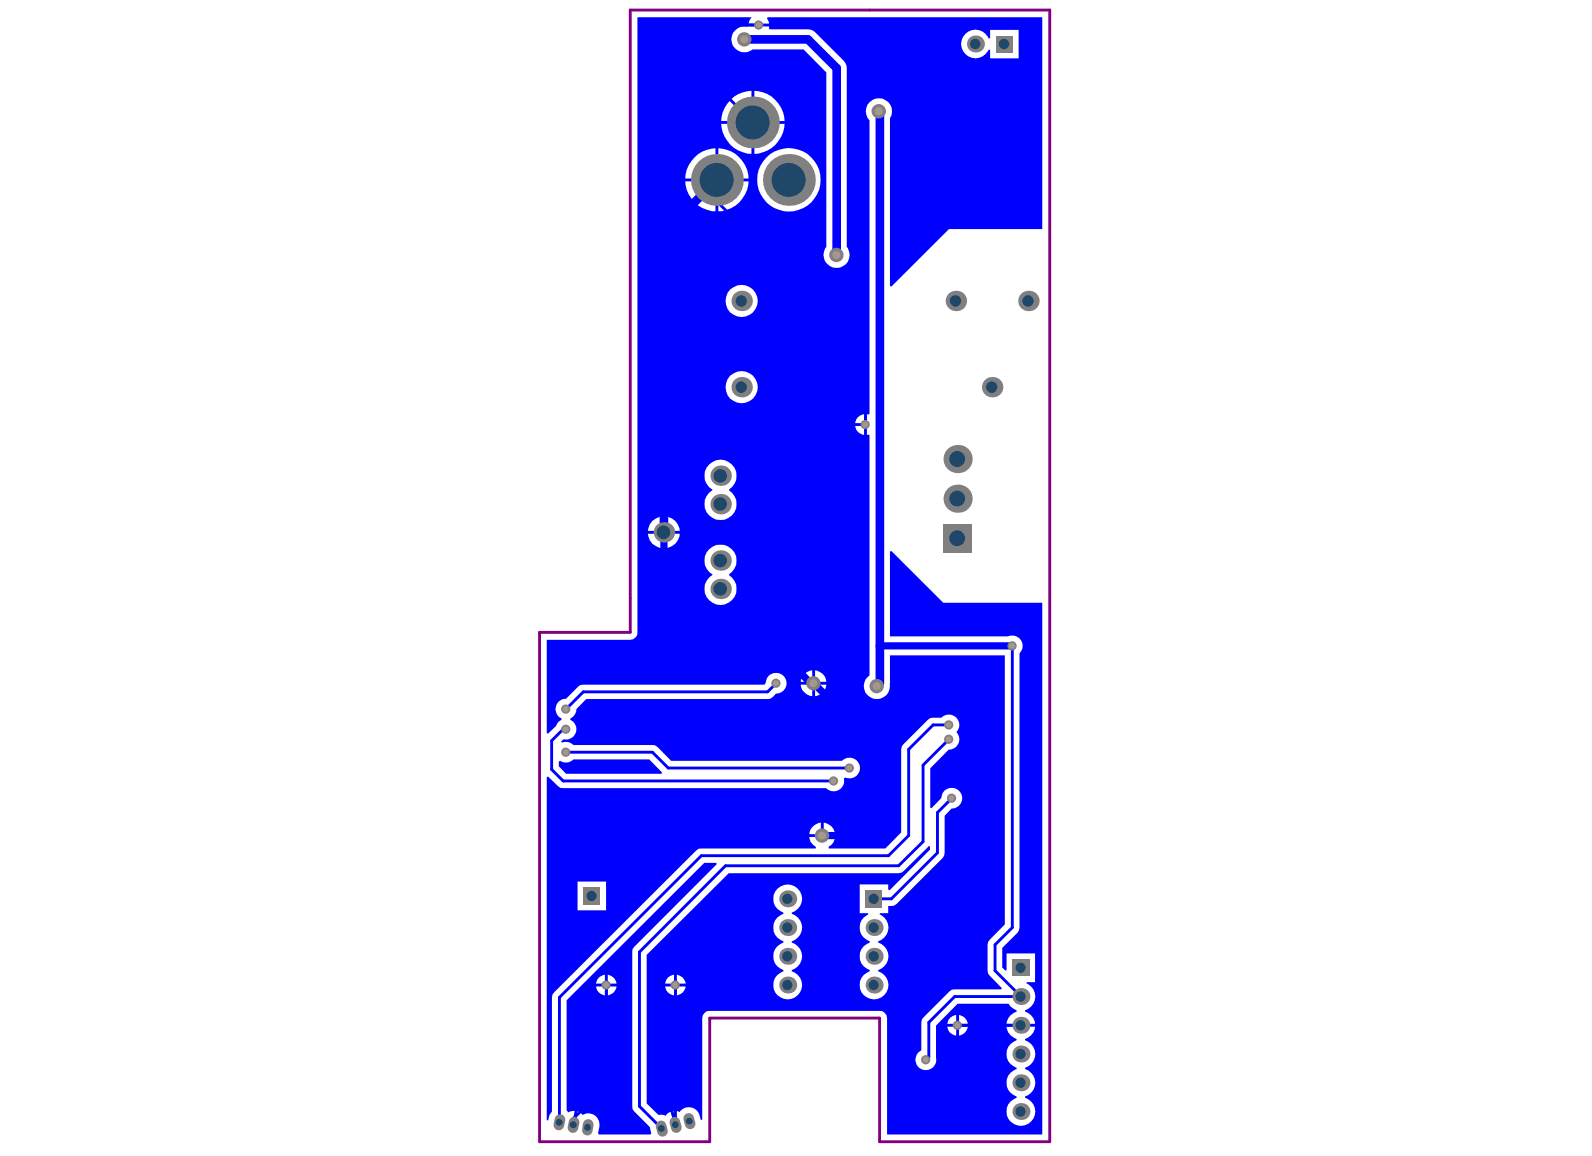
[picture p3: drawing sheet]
<svg xmlns="http://www.w3.org/2000/svg" width="281mm" height="204mm" viewBox="0 0 281 204" stroke-linecap="round" stroke-linejoin="round" font-family="sans-serif">
<path d="M111.2 1.8h74v199.6h-30.1v-21.8h-29.9v21.8h-30v-89.9h16z" fill="none" stroke="#800080" stroke-width=".51"/>
<g fill="#a6968d">
<circle cx="136.9" cy="120.5" r=".51"/>
<circle cx="131.3" cy="6.9" r=".71"/>
<circle cx="147.5" cy="45" r=".71"/>
<circle cx="149.8" cy="135.5" r=".51"/>
<circle cx="147" cy="137.8" r=".51"/>
<circle cx="99.8" cy="132.7" r=".51"/>
<circle cx="99.8" cy="128.6" r=".51"/>
<circle cx="99.8" cy="125.1" r=".51"/>
<circle cx="167.3" cy="130.4" r=".51"/>
<circle cx="167.3" cy="127.9" r=".51"/>
<circle cx="167.8" cy="140.8" r=".51"/>
<circle cx="143.5" cy="120.5" r=".71"/>
<circle cx="106.9" cy="173.8" r=".51"/>
<circle cx="119.1" cy="173.8" r=".51"/>
<circle cx="145" cy="147.4" r=".71"/>
<circle cx="168.9" cy="180.8" r=".51"/>
<circle cx="154.6" cy="121" r=".71"/>
<circle cx="178.5" cy="113.9" r=".51"/>
<circle cx="163.3" cy="186.9" r=".51"/>
<circle cx="155" cy="19.6" r=".71"/>
<circle cx="152.6" cy="74.9" r=".51"/>
<circle cx="133.8" cy="4.4" r=".51"/>
</g>
<g fill="#00f">
<path d="M98.6 134.3l.2-.1a1.77 1.77 0 0 0 2.3-.2h13.4l2.3 2.2-.1 .3h-16.9l-1.2-1.3z"/>
<path d="M99.9 176.4v19.5l.4 .3 1.1-.2-.5 2.3 .5 .1 .4-2.3h.3l.7 .6a1.97 1.97 0 0 1 2.1 0 1.97 1.97 0 0 1 .8 2l-.2 1.2 .1 .2h9.1l.2-.2-.3-1.1-3-3.1v-28.3l14.8-14.9v-.3h-2.2zM105.6 172.4l1.1-.5v1.6h-1.6l.2-.7zM107.2 171.9a1.78 1.78 0 0 1 1.5 1.6h-1.5zM105.1 174h1.6v1.6a1.76 1.76 0 0 1-1.6-1.6zM107.2 174h1.5a1.78 1.78 0 0 1-1.5 1.6z"/>
<path d="M112.4 3v108.5a1.3 1.3 0 0 1-1.2 1.4h-14.8v16.4l.3 .1 1.4-1.4a1.4 1.4 0 0 1 .9-1v-.3l-.1-.1a1.83 1.83 0 0 1-.8-2 1.83 1.83 0 0 1 1.7-1.3l2.2-2.2 .4-.3h.5h31.9l.3-.7a1.83 1.83 0 0 1 2.1-1.4 1.83 1.83 0 0 1 1.5 2 1.83 1.83 0 0 1-1.8 1.6l-1 1h-.5h-32l-1.7 1.8-.1 .4a1.62 1.62 0 0 1-1 1.2v.3l.2 .1a1.82 1.82 0 0 1 .7 2.2 1.82 1.82 0 0 1-2.1 1.1l-.4 .4 .1 .2a1.68 1.68 0 0 1 2 .4l14.4 .1 .5 .3 2.4 2.4h30.1a1.84 1.84 0 0 1 3.2 .9 1.84 1.84 0 0 1-2.5 2l-.3 .2v.5a1.83 1.83 0 0 1-1.1 1.7 1.83 1.83 0 0 1-2-.5h-46.5h-.5l-2.1-2h-.3v60.6h.3l.2-1 .5-.5v-20.2l.1-.5 .3-.4 25.4-25.3h20.7v-.3a1.98 1.98 0 0 1-1.1-1.8h4.5l-.1 .4a2.32 2.32 0 0 1-1 1.4v.3h10l2.8-2.9v-14.6l.1-.5 5-5.1h2a1.83 1.83 0 0 1 2.5 0 1.83 1.83 0 0 1 .1 2.5 1.83 1.83 0 0 1 .4 2 1.83 1.83 0 0 1-1.8 1.1l-3.2 3.3v7l.2 .1 1.7-1.8 .1-.5a1.83 1.83 0 0 1 2.1-1.3 1.83 1.83 0 0 1 1.5 2 1.83 1.83 0 0 1-1.9 1.6l-1.2 1.3v6.5l-.1 .5-.2 .4-8.2 8.2-.4 .3h-1v1.3h-1.5l-.1 .2 .4 .1a2.52 2.52 0 0 1 1.2 2.5 2.52 2.52 0 0 1-1.8 2.1v.2l.6 .3a2.52 2.52 0 0 1 1.2 2.5 2.52 2.52 0 0 1-1.8 2.1v.2l.6 .3a2.54 2.54 0 0 1 .4 3.9 2.54 2.54 0 0 1-3.9-.5 2.54 2.54 0 0 1 1.4-3.7v-.2l-.5-.2a2.53 2.53 0 0 1-1.2-2.5 2.53 2.53 0 0 1 1.7-2.2v-.2l-.5-.2a2.53 2.53 0 0 1-1.3-2.3 2.53 2.53 0 0 1 1.6-2.2l-.1-.2h-1.5v-5.1h5.1v.9l.2 .1 7.1-7.1v-.6l-.2-.1-4.4 4.4-.4 .3-.5 .1h-30l-14.4 14.4v26.2l2 2.1h1l.3 .1 .2-.3 .7-.4 .6 2.4 .5-.2-.6-2.3h.7l.4 .2 .2-.3a1.98 1.98 0 0 1 3.3 .9l.2 .7h.3v-17.9l.1-.5 .7-.7 30.4-.1a1.3 1.3 0 0 1 1.4 1.3v20.5h27.3v-93.8h-17.4l-9.2-9.1-.2 .1v15h20.8a1.84 1.84 0 0 1 2.3 .6 1.84 1.84 0 0 1-.3 2.3v48.4l-.1 .5-.2 .4-2.7 2.7v3.5l.5 .5 .2-.1v-2.9h5.1v5h-1.5v.2a2.52 2.52 0 0 1 1.5 2.5 2.52 2.52 0 0 1-1.8 2.3v.2l.6 .3a2.4 2.4 0 0 1 1.2 1.9h-5.1l.1-.4a2.67 2.67 0 0 1 1.7-1.8v-.2l-1-.6-.4-.6h-9l-3.8 3.9v5.6a1.84 1.84 0 0 1-1.3 2.2 1.84 1.84 0 0 1-2.2-1.1 1.84 1.84 0 0 1 .9-2.3v-5l.1-.5 4.9-4.9 .4-.3 .5-.1h8.2l.1-.2-2.4-2.6-.1-.5v-4.5l.1-.6 .3-.4 2.6-2.6v-47.5h-20.2v4.9a2.33 2.33 0 0 1-1.8 2.7 2.33 2.33 0 0 1-2.7-1.6 2.26 2.26 0 0 1 .9-2.5v-42.3l-.5-.1v-3.6l.5-.1v-51.8l-.4-.4a2.3 2.3 0 0 1 2-3.5 2.3 2.3 0 0 1 2 3.5v29.6l.2 .1 10.2-10.1h16.4v-37.4h-48.4l-.1 .3 .3 .9h-3.6l.2-.7 .4-.5zM129.7 5.3a2.16 2.16 0 0 1 2.1-.6l.2-.2v.2h3.6v.3l.1 .2h7.3l.8 .5 5.3 5.4 .3 .9v31.6a2.29 2.29 0 0 1-.3 3 2.29 2.29 0 0 1-3.1 0 2.29 2.29 0 0 1-.2-3v-30.8l-4.1-4.1h-8.9a2.28 2.28 0 0 1-3.2-.2 2.28 2.28 0 0 1 .1-3.2zM170.3 6a2.52 2.52 0 0 1 4.1 .8l.3-.1v-1.4h5v5h-5v-1.5h-.3a2.53 2.53 0 0 1-3.7 1.1 2.53 2.53 0 0 1-.4-3.9zM128.8 17.6a5.2 5.2 0 0 1 3.8-1.6v5.3h-5.4a5.2 5.2 0 0 1 1.6-3.7zM133.1 16a5.6 5.6 0 0 1 5.3 5.3h-5.3zM127.2 21.9h5.4v5.2a5.5 5.5 0 0 1-5.4-5.2zM133.1 21.9h5.3a5.5 5.5 0 0 1-5.3 5.2zM122.5 27.8a5.2 5.2 0 0 1 3.7-1.6v5.3h-5.3a5.2 5.2 0 0 1 1.6-3.7zM126.7 26.2a5.6 5.6 0 0 1 5.3 5.3h-5.3zM120.9 32h5.3v5.3a5.5 5.5 0 0 1-5.3-5.3zM126.7 32h5.3a5.5 5.5 0 0 1-5.3 5.3zM133.6 31.7a5.6 5.6 0 0 1 11.2 0 5.6 5.6 0 0 1-11.2 0zM128 53.1a2.84 2.84 0 0 1 5.6 0 2.84 2.84 0 0 1-5.6 0zM128 68.3a2.84 2.84 0 0 1 5.6 0 2.84 2.84 0 0 1-5.6 0zM151.3 73.6l1.1-.5v1.5h-1.6l.2-.6zM150.8 75.1h1.6v1.6a1.76 1.76 0 0 1-1.6-1.6zM125.1 81.9a2.83 2.83 0 0 1 4.2 .2 2.83 2.83 0 0 1-.7 4.2v.2a2.83 2.83 0 0 1 .5 4.3 2.83 2.83 0 0 1-4.3-.2 2.83 2.83 0 0 1 .9-4.2 2.78 2.78 0 0 1-.6-4.5zM115.1 91.9l1.2-.7 .6-.1v2.5h-2.6l.3-1.1zM117.4 91.1a2.7 2.7 0 0 1 2.5 2.5h-2.5zM114.3 94.2h2.6v2.5a2.7 2.7 0 0 1-2.6-2.5zM117.4 94.2h2.5a2.7 2.7 0 0 1-2.5 2.5zM125.1 96.9a2.83 2.83 0 0 1 4.2 .2 2.83 2.83 0 0 1-.7 4.1v.3a2.86 2.86 0 0 1 .5 4.3 2.86 2.86 0 0 1-4.3-.2 2.86 2.86 0 0 1 .9-4.2 2.78 2.78 0 0 1-.6-4.5zM141.9 118.9l.5-.4 .9-.3v2.1h-2.1l.3-1zM143.8 118.2a2.19 2.19 0 0 1 2 2.1h-2zM141.2 120.8h2.1v2a2.3 2.3 0 0 1-2.1-2zM143.8 120.8h2a2.19 2.19 0 0 1-2 2zM143.4 145.8l.5-.4 .9-.3v2h-2l.2-.9zM145.3 145.1a2.19 2.19 0 0 1 2 2h-2zM101.9 155.5h5v5.1h-5zM117.8 172.4l1.1-.5v1.6h-1.6l.2-.7zM119.4 171.9a1.78 1.78 0 0 1 1.5 1.6h-1.5zM117.3 174h1.6v1.6a1.76 1.76 0 0 1-1.6-1.6zM119.4 174h1.5a1.78 1.78 0 0 1-1.5 1.6zM137.1 156.8a2.54 2.54 0 0 1 4 .4 2.54 2.54 0 0 1-1.4 3.8v.2a2.53 2.53 0 0 1 1.8 2.4 2.53 2.53 0 0 1-1.8 2.4v.2a2.53 2.53 0 0 1 1.8 2.5 2.53 2.53 0 0 1-1.8 2.4v.2a2.54 2.54 0 0 1 1.3 3.9 2.54 2.54 0 0 1-4.1 0 2.54 2.54 0 0 1 1.3-3.9v-.2a2.55 2.55 0 0 1-1.8-2.4 2.55 2.55 0 0 1 1.8-2.5v-.2a2.55 2.55 0 0 1-1.8-2.4 2.55 2.55 0 0 1 1.8-2.4v-.2a2.52 2.52 0 0 1-1.1-4.2zM167.6 179.5l1.1-.5v1.6h-1.6l.2-.7zM169.2 179a1.78 1.78 0 0 1 1.5 1.6h-1.5zM167.1 181.1h1.6v1.6a1.76 1.76 0 0 1-1.6-1.6zM169.2 181.1h1.5a1.78 1.78 0 0 1-1.5 1.6zM177.5 181.1h5.1a2.46 2.46 0 0 1-1.8 2.2v.2a2.53 2.53 0 0 1 1.8 2.4 2.53 2.53 0 0 1-1.8 2.5v.2a2.53 2.53 0 0 1 1.8 2.4 2.53 2.53 0 0 1-1.8 2.4v.2a2.54 2.54 0 0 1 1.3 3.9 2.54 2.54 0 0 1-4.1 0 2.54 2.54 0 0 1 1.3-3.9v-.2a2.55 2.55 0 0 1-1.8-2.4 2.55 2.55 0 0 1 1.8-2.4v-.2a2.55 2.55 0 0 1-1.8-2.5 2.55 2.55 0 0 1 1.8-2.4v-.2a2.57 2.57 0 0 1-1.8-2.2z"/>
</g>
<g fill="none" stroke="#00f" stroke-width=".51">
<path d="M133.9 4.4h-5.6l-1 1v10.6l5.5 5.6M155 19.6l.2 .2M126.5 31.7v3.8l26.2 26.2v13.2M178.6 113.9v49.7l-3.1 3.1v4.5l4.6 4.6h-11.7l-4.6 4.5v6.1l-.5 .5M99.3 128.6l-2 2.1v5l2 2.1h47.8M99.8 132.7h15.3l2.8 2.8h32M136.9 120.5l-1.5 1.5h-32.5l-3.1 3.1M143.5 121h.5M155.2 120.5l-.5 .5M167.4 130.4l-4.6 4.6v13.5l-4.3 4.2h-30.5l-15.2 15.2v27.2l3.9 4M167.4 127.9h-2.8l-4.3 4.3v15.2l-3.6 3.5h-33l-25 25v22.1M167.9 140.8l-2.5 2.5v7.1l-8.2 8.1h-3"/>
<path d="M107 173.8v17.7l-5.8 5.8v1.1M119.1 173.8v24.6M168.9 180.8h11.2"/>
</g>
<path d="M131.3 6.9h11.2l5.1 5.1v33M155.2 19.8v100.7M126.5 31.7l-9.4 9.4v52.8" fill="none" stroke="#00f" stroke-width="1.5"/>
<path d="M117.1 93.9v8.9l8.1 8.1h8.2l10.1 10.1M155.2 113.9h23.4M144 121l10.7 10.7v8.6l-7.1 7.1h-2.6" fill="none" stroke="#00f" stroke-width="1.3"/>
<circle cx="136.9" cy="120.5" r=".81" fill="#808080"/>
<circle cx="136.9" cy="120.5" r=".51" fill="#a6968d"/>
<circle cx="131.3" cy="6.9" r="1.27" fill="#808080"/>
<circle cx="131.3" cy="6.9" r=".71" fill="#a6968d"/>
<circle cx="147.5" cy="45" r="1.27" fill="#808080"/>
<circle cx="147.5" cy="45" r=".71" fill="#a6968d"/>
<circle cx="149.8" cy="135.5" r=".81" fill="#808080"/>
<circle cx="149.8" cy="135.5" r=".51" fill="#a6968d"/>
<circle cx="147" cy="137.8" r=".81" fill="#808080"/>
<circle cx="147" cy="137.8" r=".51" fill="#a6968d"/>
<circle cx="99.8" cy="132.7" r=".81" fill="#808080"/>
<circle cx="99.8" cy="132.7" r=".51" fill="#a6968d"/>
<circle cx="99.8" cy="128.6" r=".81" fill="#808080"/>
<circle cx="99.8" cy="128.6" r=".51" fill="#a6968d"/>
<circle cx="99.8" cy="125.1" r=".81" fill="#808080"/>
<circle cx="99.8" cy="125.1" r=".51" fill="#a6968d"/>
<circle cx="167.3" cy="130.4" r=".81" fill="#808080"/>
<circle cx="167.3" cy="130.4" r=".51" fill="#a6968d"/>
<circle cx="167.3" cy="127.9" r=".81" fill="#808080"/>
<circle cx="167.3" cy="127.9" r=".51" fill="#a6968d"/>
<circle cx="167.8" cy="140.8" r=".81" fill="#808080"/>
<circle cx="167.8" cy="140.8" r=".51" fill="#a6968d"/>
<circle cx="143.5" cy="120.5" r="1.27" fill="#808080"/>
<circle cx="143.5" cy="120.5" r=".71" fill="#a6968d"/>
<circle cx="106.9" cy="173.8" r=".81" fill="#808080"/>
<circle cx="106.9" cy="173.8" r=".51" fill="#a6968d"/>
<circle cx="119.1" cy="173.8" r=".81" fill="#808080"/>
<circle cx="119.1" cy="173.8" r=".51" fill="#a6968d"/>
<circle cx="145" cy="147.4" r="1.27" fill="#808080"/>
<circle cx="145" cy="147.4" r=".71" fill="#a6968d"/>
<circle cx="168.9" cy="180.8" r=".81" fill="#808080"/>
<circle cx="168.9" cy="180.8" r=".51" fill="#a6968d"/>
<circle cx="154.6" cy="121" r="1.27" fill="#808080"/>
<circle cx="154.6" cy="121" r=".71" fill="#a6968d"/>
<circle cx="178.5" cy="113.9" r=".81" fill="#808080"/>
<circle cx="178.5" cy="113.9" r=".51" fill="#a6968d"/>
<circle cx="163.3" cy="186.9" r=".81" fill="#808080"/>
<circle cx="163.3" cy="186.9" r=".51" fill="#a6968d"/>
<circle cx="155" cy="19.6" r="1.27" fill="#808080"/>
<circle cx="155" cy="19.6" r=".71" fill="#a6968d"/>
<circle cx="152.6" cy="74.9" r=".81" fill="#808080"/>
<circle cx="152.6" cy="74.9" r=".51" fill="#a6968d"/>
<circle cx="133.8" cy="4.4" r=".81" fill="#808080"/>
<circle cx="133.8" cy="4.4" r=".51" fill="#a6968d"/>
<circle cx="138.9" cy="158.5" r="1.5" fill="#808080"/>
<circle cx="138.9" cy="158.5" r=".9" fill="#1f4769"/>
<circle cx="130.8" cy="53.1" r="1.8" fill="#808080"/>
<circle cx="130.7" cy="53.1" r="1" fill="#1f4769"/>
<circle cx="138.9" cy="168.7" r="1.5" fill="#808080"/>
<circle cx="138.9" cy="168.7" r=".9" fill="#1f4769"/>
<circle cx="138.9" cy="173.8" r="1.5" fill="#808080"/>
<circle cx="138.9" cy="173.8" r=".9" fill="#1f4769"/>
<circle cx="138.9" cy="163.6" r="1.5" fill="#808080"/>
<circle cx="138.9" cy="163.6" r=".9" fill="#1f4769"/>
<circle cx="130.8" cy="68.3" r="1.8" fill="#808080"/>
<circle cx="130.7" cy="68.3" r="1" fill="#1f4769"/>
<path d="M98.8 197.5l-.2 .9" fill="none" stroke="#808080" stroke-width="1.9"/>
<circle cx="98.6" cy="198" r=".6" fill="#1f4769"/>
<circle cx="168.6" cy="53.1" r="1.8" fill="#808080"/>
<circle cx="168.5" cy="53.1" r="1" fill="#1f4769"/>
<path d="M152.7 157h3v3.1h-3z" fill-rule="evenodd" fill="#808080"/>
<circle cx="154.1" cy="158.5" r=".9" fill="#1f4769"/>
<path d="M116.6 198.6l.3 1" fill="none" stroke="#808080" stroke-width="1.9"/>
<circle cx="116.7" cy="199.1" r=".61" fill="#1f4769"/>
<path d="M166.4 92.4h5.1v5h-5.1z" fill-rule="evenodd" fill="#808080"/>
<circle cx="168.8" cy="94.9" r="1.4" fill="#1f4769"/>
<circle cx="168.9" cy="81" r="2.49" fill="#808080"/>
<circle cx="168.8" cy="81" r="1.41" fill="#1f4769"/>
<path d="M175.7 6.3h3v3h-3z" fill-rule="evenodd" fill="#808080"/>
<circle cx="177.1" cy="7.8" r=".91" fill="#1f4769"/>
<circle cx="172.1" cy="7.8" r="1.5" fill="#808080"/>
<circle cx="172" cy="7.8" r=".91" fill="#1f4769"/>
<circle cx="154.2" cy="168.7" r="1.5" fill="#808080"/>
<circle cx="154.1" cy="168.7" r=".9" fill="#1f4769"/>
<circle cx="154.2" cy="173.8" r="1.5" fill="#808080"/>
<circle cx="154.1" cy="173.8" r=".9" fill="#1f4769"/>
<circle cx="154.2" cy="163.6" r="1.5" fill="#808080"/>
<circle cx="154.1" cy="163.6" r=".9" fill="#1f4769"/>
<circle cx="139.2" cy="31.7" r="4.6" fill="#808080"/>
<circle cx="139.1" cy="31.7" r="2.99" fill="#1f4769"/>
<circle cx="127.1" cy="103.9" r="1.8" fill="#808080"/>
<circle cx="127" cy="103.9" r="1.19" fill="#1f4769"/>
<circle cx="117.1" cy="93.9" r="1.8" fill="#808080"/>
<circle cx="117" cy="93.9" r="1.21" fill="#1f4769"/>
<circle cx="127.1" cy="98.9" r="1.8" fill="#808080"/>
<circle cx="127" cy="98.9" r="1.19" fill="#1f4769"/>
<circle cx="127.1" cy="88.9" r="1.8" fill="#808080"/>
<circle cx="127" cy="88.9" r="1.19" fill="#1f4769"/>
<path d="M102.9 156.5h3v3.1h-3z" fill-rule="evenodd" fill="#808080"/>
<circle cx="104.3" cy="158" r=".9" fill="#1f4769"/>
<circle cx="175" cy="68.3" r="1.8" fill="#808080"/>
<circle cx="174.9" cy="68.3" r="1" fill="#1f4769"/>
<circle cx="168.9" cy="88" r="2.49" fill="#808080"/>
<circle cx="168.8" cy="87.9" r="1.4" fill="#1f4769"/>
<path d="M119 197.9l.3 1" fill="none" stroke="#808080" stroke-width="1.9"/>
<circle cx="119.1" cy="198.4" r=".59" fill="#1f4769"/>
<path d="M121.5 197.3l.2 .9" fill="none" stroke="#808080" stroke-width="1.9"/>
<circle cx="121.6" cy="197.7" r=".6" fill="#1f4769"/>
<circle cx="127.1" cy="83.9" r="1.8" fill="#808080"/>
<circle cx="127" cy="83.9" r="1.19" fill="#1f4769"/>
<path d="M101.3 197.9l-.2 1" fill="none" stroke="#808080" stroke-width="1.9"/>
<circle cx="101.1" cy="198.4" r=".61" fill="#1f4769"/>
<path d="M103.8 198.3l-.2 1.1" fill="none" stroke="#808080" stroke-width="1.9"/>
<circle cx="103.6" cy="198.9" r=".59" fill="#1f4769"/>
<circle cx="180.1" cy="191" r="1.5" fill="#808080"/>
<circle cx="180" cy="191" r=".9" fill="#1f4769"/>
<path d="M178.6 169.2h3v3h-3z" fill-rule="evenodd" fill="#808080"/>
<circle cx="180" cy="170.7" r=".9" fill="#1f4769"/>
<circle cx="181.4" cy="53.1" r="1.8" fill="#808080"/>
<circle cx="181.3" cy="53.1" r="1" fill="#1f4769"/>
<circle cx="180.1" cy="185.9" r="1.5" fill="#808080"/>
<circle cx="180" cy="185.9" r=".9" fill="#1f4769"/>
<circle cx="180.1" cy="196.1" r="1.5" fill="#808080"/>
<circle cx="180" cy="196.1" r=".9" fill="#1f4769"/>
<circle cx="180.1" cy="175.8" r="1.5" fill="#808080"/>
<circle cx="180" cy="175.8" r=".9" fill="#1f4769"/>
<circle cx="180.1" cy="180.8" r="1.5" fill="#808080"/>
<circle cx="180" cy="180.9" r=".9" fill="#1f4769"/>
<circle cx="126.5" cy="31.7" r="4.6" fill="#808080"/>
<circle cx="126.4" cy="31.7" r="2.99" fill="#1f4769"/>
<circle cx="132.8" cy="21.6" r="4.6" fill="#808080"/>
<circle cx="132.8" cy="21.6" r="2.99" fill="#1f4769"/>
</svg>
